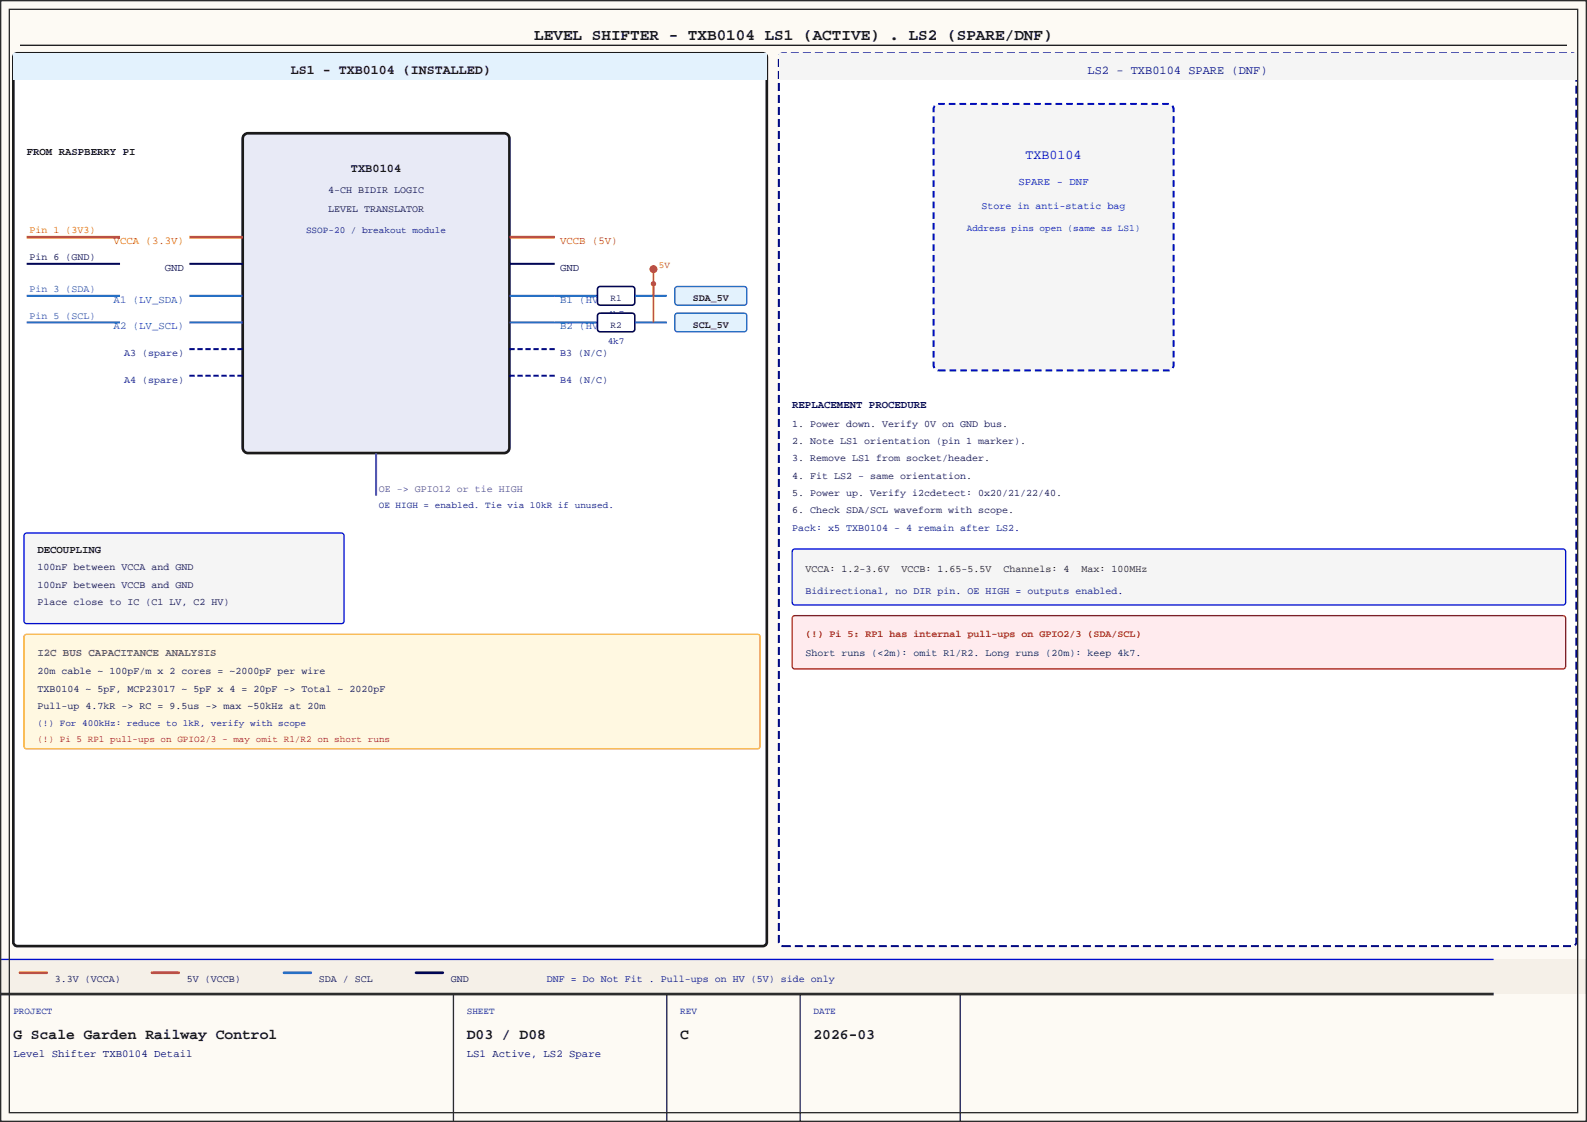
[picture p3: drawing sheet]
<svg xmlns="http://www.w3.org/2000/svg" width="420mm" height="297mm" viewBox="0 0 420 297" stroke-linecap="round" stroke-linejoin="round" font-family="sans-serif">
<defs><g id="words">
<text font-size="4.2" fill="#1a1a1a" x="141.4" y="10.5">LEVEL SHIFTER - TXB0104 LS1 (ACTIVE) . LS2 (SPARE/DNF)</text>
<g font-size="3.9" fill="#1a1a1a">
<text x="3.5" y="275">G Scale Garden Railway Control</text>
<text x="123.5" y="275">D03 / D08</text>
<text x="180" y="275">C</text>
<text x="215.3" y="275">2026-03</text>
</g>
<text font-size="3.5" fill="#1a1a1a" x="76.9" y="19.6">LS1 - TXB0104 (INSTALLED)</text>
<text font-size="3.5" fill="#000bbb" x="271.4" y="42.2">TXB0104</text>
<text font-size="3.2" fill="#000888" x="287.8" y="19.5">LS2 - TXB0104 SPARE (DNF)</text>
<text font-size="3.2" fill="#1a1a1a" x="92.9" y="45.6">TXB0104</text>
<g font-size="2.8" fill="#1a1a1a">
<text x="7.1" y="41">FROM RASPBERRY PI</text>
<text x="9.9" y="146.5">DECOUPLING</text>
</g>
<text font-size="2.8" fill="#000bbb" x="269.5" y="49.1">SPARE - DNF</text>
<text font-size="2.8" fill="#e65100" x="30.1" y="64.6">VCCA (3.3V)</text>
<text font-size="2.8" fill="#d84315" x="148.2" y="64.6">VCCB (5V)</text>
<g font-size="2.8" fill="#000555">
<text x="43.6" y="71.7">GND</text>
<text x="148.2" y="71.7">GND</text>
<text x="209.6" y="108">REPLACEMENT PROCEDURE</text>
</g>
<g font-size="2.8" fill="#1565c0">
<text x="30.1" y="80.1">A1 (LV_SDA)</text>
<text x="148.2" y="80.1">B1 (HV_SDA)</text>
<text x="30.1" y="87.2">A2 (LV_SCL)</text>
<text x="148.2" y="87.2">B2 (HV_SCL)</text>
</g>
<text font-size="2.8" fill="#795548" x="9.9" y="173.6">I2C BUS CAPACITANCE ANALYSIS</text>
<g font-size="2.8" fill="#000666">
<text x="3.5" y="279.8">Level Shifter TXB0104 Detail</text>
<text x="123.5" y="279.8">LS1 Active, LS2 Spare</text>
</g>
<g font-size="2.6" fill="#000555">
<text x="86.8" y="51.2">4-CH BIDIR LOGIC</text>
<text x="86.8" y="56.1">LEVEL TRANSLATOR</text>
<text x="7.8" y="68.8">Pin 6 (GND)</text>
<text x="209.6" y="112.9">1. Power down. Verify 0V on GND bus.</text>
<text x="209.6" y="117.5">2. Note LS1 orientation (pin 1 marker).</text>
<text x="209.6" y="122.1">3. Remove LS1 from socket/header.</text>
<text x="209.6" y="126.7">4. Fit LS2 - same orientation.</text>
<text x="209.6" y="131.3">5. Power up. Verify i2cdetect: 0x20/21/22/40.</text>
<text x="209.6" y="135.8">6. Check SDA/SCL waveform with scope.</text>
<text x="9.9" y="151">100nF between VCCA and GND</text>
<text x="9.9" y="155.6">100nF between VCCB and GND</text>
<text x="9.9" y="160.2">Place close to IC (C1 LV, C2 HV)</text>
<text x="213.2" y="173.6">Short runs (&lt;2m): omit R1/R2. Long runs (20m): keep 4k7.</text>
<text x="9.9" y="178.5">20m cable ~ 100pF/m x 2 cores = ~2000pF per wire</text>
<text x="9.9" y="183.1">TXB0104 ~ 5pF, MCP23017 ~ 5pF x 4 = 20pF -&gt; Total ~ 2020pF</text>
<text x="9.9" y="187.7">Pull-up 4.7kR -&gt; RC = 9.5us -&gt; max ~50kHz at 20m</text>
<text x="14.5" y="260">3.3V (VCCA)</text>
<text x="49.4" y="260">5V (VCCB)</text>
<text x="84.4" y="260">SDA / SCL</text>
<text x="119.3" y="260">GND</text>
</g>
<text font-size="2.6" fill="#000bbb" x="259.8" y="55.4">Store in anti-static bag</text>
<text font-size="2.6" fill="#e65100" x="7.8" y="61.8">Pin 1 (3V3)</text>
<g font-size="2.6" fill="#1565c0">
<text x="7.8" y="77.3">Pin 3 (SDA)</text>
<text x="7.8" y="84.3">Pin 5 (SCL)</text>
</g>
<g font-size="2.6" fill="#1a1a1a">
<text x="183.4" y="79.8">SDA_5V</text>
<text x="183.4" y="86.8">SCL_5V</text>
<text x="213.2" y="151.4">VCCA: 1.2-3.6V</text>
<text x="238.6" y="151.4">VCCB: 1.65-5.5V</text>
<text x="265.6" y="151.4">Channels: 4</text>
<text x="286.2" y="151.4">Max: 100MHz</text>
</g>
<g font-size="2.6" fill="#000888">
<text x="32.8" y="94.2">A3 (spare)</text>
<text x="148.2" y="94.2">B3 (N/C)</text>
<text x="32.8" y="101.3">A4 (spare)</text>
<text x="148.2" y="101.3">B4 (N/C)</text>
<text x="209.6" y="140.4">Pack: x5 TXB0104 - 4 remain after LS2.</text>
<text x="213.2" y="157.4">Bidirectional, no DIR pin. OE HIGH = outputs enabled.</text>
<text x="144.7" y="260">DNF = Do Not Fit . Pull-ups on HV (5V) side only</text>
</g>
<text font-size="2.6" fill="#7b1fa2" x="100.2" y="130.2">OE -&gt; GPIO12 or tie HIGH</text>
<text font-size="2.6" fill="#b71c1c" x="213.2" y="168.7">(!) Pi 5: RP1 has internal pull-ups on GPIO2/3 (SDA/SCL)</text>
<g font-size="2.5" fill="#000888">
<text x="81" y="61.7">SSOP-20 / breakout module</text>
<text x="160.8" y="84">4k7</text>
<text x="160.8" y="91">4k7</text>
<text x="100.2" y="134.4">OE HIGH = enabled. Tie via 10kR if unused.</text>
<text x="9.9" y="192.3">(!) For 400kHz: reduce to 1kR, verify with scope</text>
</g>
<text font-size="2.5" fill="#000bbb" x="255.8" y="61">Address pins open (same as LS1)</text>
<text font-size="2.5" fill="#d84315" x="174.4" y="70.9">5V</text>
<g font-size="2.5" fill="#000555">
<text x="161.6" y="79.7">R1</text>
<text x="161.6" y="86.8">R2</text>
</g>
<text font-size="2.5" fill="#b71c1c" x="9.9" y="196.5">(!) Pi 5 RP1 pull-ups on GPIO2/3 - may omit R1/R2 on short runs</text>
<g font-size="2.5" fill="#000999">
<text x="3.5" y="268.4">PROJECT</text>
<text x="123.5" y="268.4">SHEET</text>
<text x="180" y="268.4">REV</text>
<text x="215.3" y="268.4">DATE</text>
</g>
</g></defs>
<path d="M0 0h420v297h-420z" fill-rule="evenodd" fill="#fdfaf4"/>
<path d="M5.3 12h409.4" fill="none" stroke="#1a1a1a" stroke-width=".35"/>
<path d="M4 14.3l.6-.2h197.3a1.06 1.06 0 0 1 1 1.1v234.2a1.06 1.06 0 0 1-1 1h-197.3a1.06 1.06 0 0 1-1.1-1v-234.2z" fill-rule="evenodd" fill="#fff" stroke="#1a1a1a" stroke-width=".71" stroke-linecap="butt"/>
<path d="M3.5 14.1h199.4v7.1h-199.4z" fill-rule="evenodd" fill="#e3f2fd"/>
<path d="M64.8 35.5l.8-.2h67.8a1.41 1.41 0 0 1 1.4 1.4v81.8a1.41 1.41 0 0 1-1.4 1.4h-67.8a1.41 1.41 0 0 1-1.4-1.4v-81.8l.1-.5z" fill-rule="evenodd" fill="#e8eaf6" stroke="#1a1a1a" stroke-width=".71" stroke-linecap="butt"/>
<path d="M50.1 62.8h14.1" fill="none" stroke="#e65100" stroke-width=".71" stroke-linecap="butt"/>
<path d="M50.1 69.8h14.1M134.8 69.8h12" fill="none" stroke="#000555" stroke-width=".53"/>
<path d="M50.1 78.3h14.1M134.8 78.3h23.3M50.1 85.4h14.1M134.8 85.4h12" fill="none" stroke="#1565c0" stroke-width=".53"/>
<path d="M64.2 92.4h-14.1M64.2 99.5h-14.1M134.8 92.4h12M134.8 99.5h12" fill="none" stroke="#000888" stroke-width=".53" stroke-dasharray="1.4 .7" stroke-linecap="butt"/>
<path d="M134.8 62.8h12" fill="none" stroke="#d84315" stroke-width=".71" stroke-linecap="butt"/>
<path d="M158.3 76l.5-.2h8.5a.71 .71 0 0 1 .7 .7v3.6a.71 .71 0 0 1-.7 .7h-8.5a.71 .71 0 0 1-.7-.7v-3.6z" fill-rule="evenodd" fill="#fff" stroke="#000555" stroke-width=".42"/>
<path d="M168 78.3h8.5" fill="none" stroke="#1565c0" stroke-width=".53"/>
<path d="M172.9 72.3v6" fill="none" stroke="#d84315" stroke-width=".42"/>
<circle cx="172.9" cy="71.3" r="1.06" fill="#d84315"/>
<path d="M146.8 85.4h11.3" fill="none" stroke="#1565c0" stroke-width=".53"/>
<path d="M158.3 83.1l.5-.2h8.5a.71 .71 0 0 1 .7 .7v3.5a.71 .71 0 0 1-.7 .7h-8.5a.71 .71 0 0 1-.7-.7v-3.5z" fill-rule="evenodd" fill="#fff" stroke="#000555" stroke-width=".42"/>
<path d="M168 85.4h8.5" fill="none" stroke="#1565c0" stroke-width=".53"/>
<path d="M172.9 75.8v9.6" fill="none" stroke="#d84315" stroke-width=".42"/>
<circle cx="172.9" cy="75.1" r=".71" fill="#d84315"/>
<g fill="#e3f2fd" stroke="#1565c0" stroke-width=".35">
<path d="M178.8 76l.5-.2h17.6a.71 .71 0 0 1 .7 .7v3.6a.71 .71 0 0 1-.7 .7h-17.6a.71 .71 0 0 1-.7-.7v-3.6z" fill-rule="evenodd"/>
<path d="M178.8 83.1l.5-.2h17.6a.71 .71 0 0 1 .7 .7v3.5a.71 .71 0 0 1-.7 .7h-17.6a.71 .71 0 0 1-.7-.7v-3.5z" fill-rule="evenodd"/>
</g>
<path d="M99.5 119.9v11.3" fill="none" stroke="#7b1fa2" stroke-width=".53"/>
<path d="M7.1 62.8h24.7" fill="none" stroke="#e65100" stroke-width=".71" stroke-linecap="butt"/>
<path d="M7.1 69.8h24.7" fill="none" stroke="#000555" stroke-width=".53"/>
<path d="M7.1 78.3h24.7M7.1 85.4h24.7" fill="none" stroke="#1565c0" stroke-width=".53"/>
<path d="M6.6 141.3l.5-.2h83.3a.71 .71 0 0 1 .7 .7v22.6a.71 .71 0 0 1-.7 .7h-83.3a.71 .71 0 0 1-.7-.7v-22.6z" fill-rule="evenodd" fill="#f5f5f5" stroke="#000ddd" stroke-width=".35"/>
<path d="M6.6 168.1l.5-.2h193.4a.71 .71 0 0 1 .7 .7v28.9a.71 .71 0 0 1-.7 .7h-193.4a.71 .71 0 0 1-.7-.7v-28.9z" fill-rule="evenodd" fill="#fff8e1" stroke="#f9a825" stroke-width=".35"/>
<path d="M206.6 14.3l.6-.2h208.9a1.06 1.06 0 0 1 1.1 1.1v234.2a1.06 1.06 0 0 1-1.1 1h-208.9a1.06 1.06 0 0 1-1.1-1v-234.2z" fill-rule="evenodd" fill="#fff" stroke="#000888" stroke-width=".53" stroke-dasharray="2.1 1.1" stroke-linecap="butt"/>
<path d="M206.1 14.1h211.1v7.1h-211.1z" fill-rule="evenodd" fill="#f5f5f5"/>
<path d="M247.6 27.8l.9-.3h60.7a1.41 1.41 0 0 1 1.4 1.4v67.7a1.41 1.41 0 0 1-1.4 1.5h-60.7a1.41 1.41 0 0 1-1.4-1.5v-67.7v-.4z" fill-rule="evenodd" fill="#f5f5f5" stroke="#000bbb" stroke-width=".53" stroke-dasharray="1.8 1.1" stroke-linecap="butt"/>
<path d="M209.9 145.5l.5-.2h203.2a.71 .71 0 0 1 .8 .7v13.4a.71 .71 0 0 1-.8 .7h-203.2a.71 .71 0 0 1-.8-.7v-13.4z" fill-rule="evenodd" fill="#f5f5f5" stroke="#000ddd" stroke-width=".35"/>
<path d="M209.9 163.2l.5-.2h203.2a.71 .71 0 0 1 .8 .7v12.7a.71 .71 0 0 1-.8 .7h-203.2a.71 .71 0 0 1-.8-.7v-12.7z" fill-rule="evenodd" fill="#ffebee" stroke="#b71c1c" stroke-width=".35"/>
<path d="M0 254h420v9.1h-420z" fill-rule="evenodd" fill="#f5f0e8"/>
<path d="M0 254h395.3" fill="none" stroke="#000ccc" stroke-width=".35"/>
<path d="M5.1 257.2l7.3-.1 .3 .4-.3 .3h-7.1l-.3-.1z" fill-rule="evenodd" fill="#e65100"/>
<path d="M39.9 257.3l.3-.2h7.1l.3 .4-.3 .3h-7.1l-.3-.1z" fill-rule="evenodd" fill="#d84315"/>
<path d="M75 257.2l7.2-.1 .4 .4-.4 .3h-7l-.3-.1z" fill-rule="evenodd" fill="#1565c0"/>
<path d="M109.8 257.3l.3-.2h7.1l.3 .4-.3 .3h-7.1l-.3-.1z" fill-rule="evenodd" fill="#000555"/>
<path d="M0 263.1h420v33.9h-420z" fill-rule="evenodd" fill="#fdfaf4"/>
<path d="M0 0h420v297h-420zM0 263.1h395.3" fill="none" stroke="#2c2c2c" stroke-width=".71" stroke-linecap="butt"/>
<path d="M2.5 2.5h415v292h-415zM120 263.1v33.9M176.5 263.1v33.9M211.8 263.1v33.9M254.1 263.1v33.9" fill="none" stroke="#2c2c2c" stroke-width=".35"/>
<use href="#words"/>
</svg>
